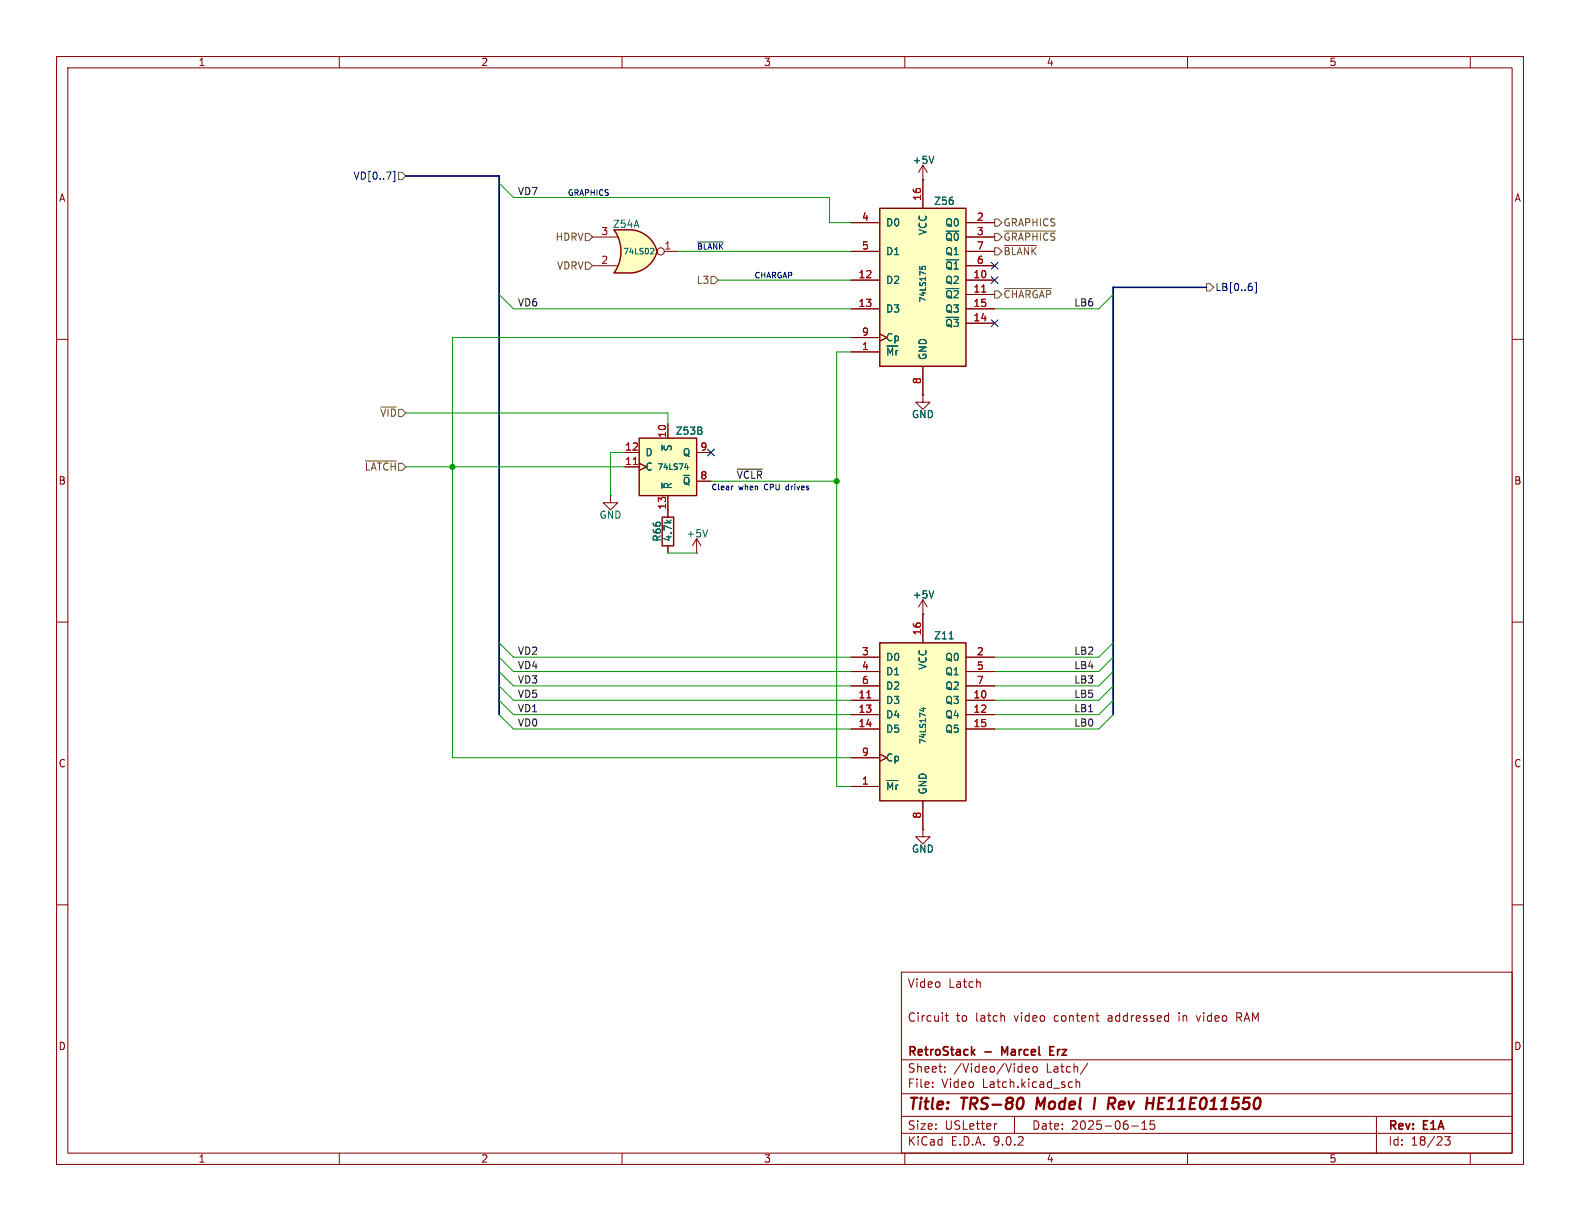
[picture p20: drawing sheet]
<svg xmlns="http://www.w3.org/2000/svg" width="279mm" height="216mm" viewBox="0 0 279 216" stroke-linecap="round" stroke-linejoin="round" font-family="sans-serif">
<defs><g id="words">
<g font-size="2.8" fill="#840000">
<text x="160.4" y="196.8">Title:</text>
<text x="170.1" y="196.8">TRS-80</text>
<text x="184.1" y="196.8">Model</text>
<text x="195.1" y="196.8">I</text>
<text x="198.4" y="196.8">Rev</text>
<text x="205.9" y="196.8">HE11E011550</text>
</g>
<g font-size="2.1" fill="#840000">
<text x="160.4" y="174.9">Video</text>
<text x="167.7" y="174.9">Latch</text>
<text x="160.4" y="180.9">Circuit</text>
<text x="169.1" y="180.9">to</text>
<text x="172.6" y="180.9">latch</text>
<text x="179.5" y="180.9">video</text>
<text x="186.7" y="180.9">content</text>
<text x="196.3" y="180.9">addressed</text>
<text x="209" y="180.9">in</text>
<text x="212.4" y="180.9">video</text>
<text x="219.5" y="180.9">RAM</text>
<text x="160.4" y="189.9">Sheet:</text>
<text x="160.4" y="187.1">RetroStack</text>
<text x="168.6" y="189.9">/Video/Video</text>
<text x="174.2" y="187.1">-</text>
<text x="177.8" y="187.1">Marcel</text>
<text x="185.1" y="189.9">Latch/</text>
<text x="186.9" y="187.1">Erz</text>
<text x="160.4" y="192.6">File:</text>
<text x="166.5" y="192.6">Video</text>
<text x="173.8" y="192.6">Latch.kicad_sch</text>
<text x="160.4" y="202.8">KiCad</text>
<text x="160.4" y="200">Size:</text>
<text x="167.1" y="200">USLetter</text>
<text x="168.1" y="202.8">E.D.A.</text>
<text x="175.7" y="202.8">9.0.2</text>
<text x="182.4" y="200">Date:</text>
<text x="189.4" y="200">2025-06-15</text>
<text x="245.4" y="200.2">Rev:</text>
<text x="245.4" y="202.8">Id:</text>
<text x="249.5" y="202.8">18/23</text>
<text x="251.8" y="200.2">E1A</text>
</g>
<g font-size="1.8" fill="#840000">
<text x="35" y="11.9">1</text>
<text x="85" y="11.9">2</text>
<text x="135" y="11.9">3</text>
<text x="185" y="11.9">4</text>
<text x="235" y="11.9">5</text>
<text x="10.3" y="35.9">A</text>
<text x="267.7" y="35.9">A</text>
<text x="10.3" y="85.9">B</text>
<text x="267.7" y="85.9">B</text>
<text x="10.3" y="135.9">C</text>
<text x="267.7" y="135.9">C</text>
<text x="10.3" y="185.9">D</text>
<text x="267.7" y="185.9">D</text>
<text x="35" y="205.8">1</text>
<text x="85" y="205.8">2</text>
<text x="135" y="205.8">3</text>
<text x="185" y="205.8">4</text>
<text x="235" y="205.8">5</text>
</g>
<g font-size="1.8" fill="#006464">
<text x="161.3" y="29.2">+5V</text>
<text x="108.3" y="40.5">Z54A</text>
<text x="156.6" y="40.2">D0</text>
<text x="164.1" y="41.7" transform="rotate(-90 164.1 41.7)">VCC</text>
<text x="165.1" y="36.4">Z56</text>
<text x="167.1" y="40.2">Q0</text>
<text x="156.6" y="45.3">D1</text>
<text x="167.1" y="42.8">~{Q0}</text>
<text x="167.1" y="45.3">Q1</text>
<text x="167.1" y="47.9">~{Q1}</text>
<text x="156.6" y="50.4">D2</text>
<text x="167.1" y="50.4">Q2</text>
<text x="167.1" y="52.9">~{Q2}</text>
<text x="156.6" y="55.5">D3</text>
<text x="167.1" y="55.5">Q3</text>
<text x="167.1" y="58">~{Q3}</text>
<text x="156.6" y="60.6">Cp</text>
<text x="156.6" y="63.1">~{Mr}</text>
<text x="164.1" y="63.8" transform="rotate(-90 164.1 63.8)">GND</text>
<text x="119.4" y="77.1">Z53B</text>
<text x="161.2" y="74.1">GND</text>
<text x="114" y="80.9">D</text>
<text x="114" y="83.4">C</text>
<text x="119" y="79.9" transform="rotate(-90 119 79.9)">~{S}</text>
<text x="120.6" y="80.9">Q</text>
<text x="119" y="86.6" transform="rotate(-90 119 86.6)">~{R}</text>
<text x="120.6" y="86">~{Q}</text>
<text x="105.9" y="91.9">GND</text>
<text x="117.1" y="95.9" transform="rotate(-90 117.1 95.9)">R66</text>
<text x="119" y="95.9" transform="rotate(-90 119 95.9)">4.7k</text>
<text x="121.3" y="95.2">+5V</text>
<text x="161.3" y="106">+5V</text>
<text x="165.1" y="113.3">Z11</text>
<text x="156.6" y="117.1">D0</text>
<text x="156.6" y="119.6">D1</text>
<text x="164.1" y="118.5" transform="rotate(-90 164.1 118.5)">VCC</text>
<text x="167.1" y="117.1">Q0</text>
<text x="167.1" y="119.6">Q1</text>
<text x="156.6" y="122.1">D2</text>
<text x="156.6" y="124.7">D3</text>
<text x="167.1" y="122.1">Q2</text>
<text x="167.1" y="124.7">Q3</text>
<text x="156.6" y="127.2">D4</text>
<text x="156.6" y="129.8">D5</text>
<text x="167.1" y="127.2">Q4</text>
<text x="167.1" y="129.8">Q5</text>
<text x="156.6" y="134.8">Cp</text>
<text x="156.6" y="139.9">~{Mr}</text>
<text x="164.1" y="140.6" transform="rotate(-90 164.1 140.6)">GND</text>
<text x="161.2" y="151">GND</text>
</g>
<g font-size="1.8" fill="#000084">
<text x="62.4" y="32">VD[0..7]</text>
<text x="214.8" y="51.7">LB[0..6]</text>
</g>
<g font-size="1.8" fill="#0f0f0f">
<text x="91.5" y="34.6">VD7</text>
<text x="91.5" y="54.3">VD6</text>
<text x="189.9" y="54.3">LB6</text>
<text x="130.2" y="84.7">~{VCLR}</text>
<text x="91.5" y="118.4">VD4</text>
<text x="91.5" y="115.9">VD2</text>
<text x="189.9" y="115.9">LB2</text>
<text x="189.9" y="118.4">LB4</text>
<text x="91.5" y="120.9">VD3</text>
<text x="91.5" y="123.5">VD5</text>
<text x="189.9" y="123.5">LB5</text>
<text x="189.9" y="120.9">LB3</text>
<text x="91.5" y="128.6">VD0</text>
<text x="91.5" y="126">VD1</text>
<text x="189.9" y="126">LB1</text>
<text x="189.9" y="128.6">LB0</text>
</g>
<g font-size="1.8" fill="#a90000">
<text x="162.9" y="35.6" transform="rotate(-90 162.9 35.6)">16</text>
<text x="106.2" y="41.7">3</text>
<text x="152.3" y="39.1">4</text>
<text x="172.6" y="39.1">2</text>
<text x="172.6" y="41.7">3</text>
<text x="106.2" y="46.7">2</text>
<text x="117.4" y="44.2">1</text>
<text x="152.3" y="44.2">5</text>
<text x="172.6" y="44.2">7</text>
<text x="172.6" y="46.7">6</text>
<text x="151.7" y="49.3">12</text>
<text x="172" y="49.3">10</text>
<text x="172" y="51.8">11</text>
<text x="151.7" y="54.4">13</text>
<text x="152.3" y="59.4">9</text>
<text x="172" y="54.4">15</text>
<text x="172" y="56.9">14</text>
<text x="152.3" y="62">1</text>
<text x="162.9" y="68" transform="rotate(-90 162.9 68)">8</text>
<text x="117.9" y="77.5" transform="rotate(-90 117.9 77.5)">10</text>
<text x="110.4" y="79.8">12</text>
<text x="110.4" y="82.3">11</text>
<text x="123.8" y="79.8">9</text>
<text x="123.8" y="84.8">8</text>
<text x="117.9" y="90.2" transform="rotate(-90 117.9 90.2)">13</text>
<text x="162.9" y="112.4" transform="rotate(-90 162.9 112.4)">16</text>
<text x="152.3" y="116">3</text>
<text x="152.3" y="118.5">4</text>
<text x="172.6" y="116">2</text>
<text x="172.6" y="118.5">5</text>
<text x="151.7" y="123.6">11</text>
<text x="152.3" y="121">6</text>
<text x="172" y="123.6">10</text>
<text x="172.6" y="121">7</text>
<text x="151.7" y="126.1">13</text>
<text x="151.7" y="128.7">14</text>
<text x="172" y="126.1">12</text>
<text x="172" y="128.7">15</text>
<text x="152.3" y="133.7">9</text>
<text x="152.3" y="138.8">1</text>
<text x="162.9" y="144.9" transform="rotate(-90 162.9 144.9)">8</text>
</g>
<g font-size="1.8" fill="#725600">
<text x="177.4" y="40.2">GRAPHICS</text>
<text x="98.2" y="42.8">HDRV</text>
<text x="98.4" y="47.9">VDRV</text>
<text x="177.4" y="42.8">~{GRAPHICS}</text>
<text x="177.4" y="45.3">~{BLANK}</text>
<text x="123.1" y="50.4">L3</text>
<text x="177.4" y="52.9">~{CHARGAP}</text>
<text x="67.1" y="73.9">~{VID}</text>
<text x="64.4" y="83.4">~{LATCH}</text>
</g>
<g font-size="1.4" fill="#0000c2">
<text x="100.3" y="34.7">GRAPHICS</text>
<text x="123.2" y="44.2">~{BLANK}</text>
<text x="133.3" y="49.3">CHARGAP</text>
<text x="125.7" y="86.7">Clear</text>
<text x="130.7" y="86.7">when</text>
<text x="135.4" y="86.7">CPU</text>
<text x="139.5" y="86.7">drives</text>
</g>
<g font-size="1.4" fill="#006464">
<text x="110.1" y="45.2">74LS02</text>
<text x="163.9" y="53.6" transform="rotate(-90 163.9 53.6)">74LS175</text>
<text x="116.2" y="83.3">74LS74</text>
<text x="163.9" y="131.7" transform="rotate(-90 163.9 131.7)">74LS174</text>
</g>
</g></defs>
<g fill="none" stroke="#840000" stroke-width=".18">
<path d="M10 10h259.4v195.9h-259.4zM12 12h255.4v191.9h-255.4zM60 10v2M110 10v2M160 10v2M210 10v2M260 10v2M163.2 31.8h.1M163.2 29.2l-.8 1.3M163.2 29.2l.8 1.3M163.2 29.2v2.6M10 60h2"/>
<path d="M267.4 60h2M10 110h2M267.4 110h2M163.2 146.7v1.3h1.3l-1.3 1.2-1.3-1.2h1.3M163.2 146.7h.1M10 160h2M159.4 171.9h108v32h-108zM167.1 179.6h.6M167.4 179.1v1.3l.3 .2M177.6 179.7v.9M193.8 179.6h.6M211.6 179.6l.3 1"/>
<path d="M218.7 179.9h.6M219.3 179.1h-.6v1.5M267.4 160h2M159.4 197.4h108M159.4 193.4h108M159.4 187.4h108M164.9 192.1v.2M164.9 191.4v.1M167.1 189.4v.2M167.1 188.7v.1M176.3 198.7l-.3 .1M179.4 197.4v3"/>
<path d="M181.4 189.1l.7-.2-.1-.2-.4-.1-.2 .2v.7h.6M182.8 188.7l.3-.1 .3 .3v.4l-.3 .3-.3-.1-.2-.2v-.4zM189.2 191.3l.4 .1M189.6 192.2l-.4 .1M190.3 191.4l.2-.1 .4 .1v.9M190.3 190.8v1.5M192.4 188l-1.3 1.9M194.1 180.5l.3 .1M200.1 199.1h1.2M201.9 199.7h.9M201.9 198.6l.5-.4v1.5M204.1 198.2h-.7v.7l.2-.1h.5l.1 .2-.1 .5-.2 .2-.5-.2"/>
<path d="M243.4 197.4v6.5M60 203.9v2M110 203.9v2M159.4 200.4h108M160 203.9v2M210 203.9v2M255.5 201h.9l-.5 .6 .5 .1v.6l-.3 .2h-.4l-.2-.2M260 203.9v2"/>
</g>
<path d="M180.8 194.2a1.31 1.31 0 0 1 0 1.5M183.5 194.1l-.3 2M193.7 194.1l-.3 2M197.1 194.2a.53 .53 0 0 1 0 .8M204.9 195.1h.6M205.9 194.1h-.9l-.3 2h1" fill="none" stroke="#840000" stroke-width=".4"/>
<path d="M172 186l.4 .6M172.4 185.6l-.6 .5M177.7 186.1l-.5-1v1.5M185.7 185.8h.5M186.4 185.1h-.7v1.5h.7" fill="none" stroke="#840000" stroke-width=".3"/>
<path d="M165.1 27.6l-.4 1.3" fill="none" stroke="#006464" stroke-width=".18"/>
<path d="M108.6 48.3h3.2M108.6 40.6h3.2" fill="none" stroke="#ffffc2" stroke-width=".18"/>
<g fill="#ffffc2" stroke="#ffffc2" stroke-width=".18">
<path d="M111.8 40.6a5.2 5.2 0 0 1 4.4 3.9l-5 1.3z"/>
<path d="M111.2 43.2l5 1.2a5.1 5.1 0 0 1-4.4 3.9z"/>
</g>
<path d="M108.6 40.6h3.2v7.7h-3.2a6.6 6.6 0 0 0 0-7.7z" fill="#ffffc2"/>
<path d="M111.8 40.6h-3.2a6.6 6.6 0 0 1 0 7.7h3.2M111.8 40.6a5.2 5.2 0 0 1 4.4 3.9 5.1 5.1 0 0 1-4.4 3.8" fill="none" stroke="#840000" stroke-width=".25"/>
<g fill="none" stroke="#840000" stroke-width=".18">
<path d="M104.8 47h4.3M104.8 41.9h4.3M117.5 44.5h2.5"/>
<circle cx="116.8" cy="44.4" r=".63"/>
</g>
<path d="M115.2 43.9l.3 .1 .1 .2-.6 .7h.6" fill="none" stroke="#006464" stroke-width=".18"/>
<path d="M155.6 113.7h15.2v27.9h-15.2z" fill="#ffffc2"/>
<path d="M155.6 113.7h15.2v27.9h-15.2z" fill="none" stroke="#840000" stroke-width=".25"/>
<g fill="none" stroke="#840000" stroke-width=".18">
<path d="M150.5 116.2h5.1M150.5 118.7h5.1M163.2 108.6v5.1M170.8 116.2h5.1M170.8 118.7h5.1M150.5 121.3h5.1M150.5 123.8h5.1M150.5 126.4h5.1M150.5 128.9h5.1M150.5 134h5.1M150.5 139.1h5.1M155.6 133.4l1.2 .6-1.2 .6"/>
<path d="M170.8 121.3h5.1M170.8 123.8h5.1M170.8 126.4h5.1M170.8 128.9h5.1M163.2 141.6v5.1"/>
</g>
<path d="M153.3 123.4h.7" fill="none" stroke="#a90000" stroke-width=".18"/>
<path d="M167.9 113h.7M156.8 138h2M163 125.3h.6M163.3 125.2v.6l-.7-.3" fill="none" stroke="#006464" stroke-width=".18"/>
<path d="M113 77.5h10.2v10.1h-10.2z" fill="#ffffc2"/>
<path d="M113 77.5h10.2v10.1h-10.2zM117.1 91.4h2v5.1h-2z" fill="none" stroke="#840000" stroke-width=".25"/>
<g fill="none" stroke="#840000" stroke-width=".18">
<path d="M118.1 74.9v2.6M163.2 69.9v1.2h1.3l-1.3 1.3-1.3-1.3h1.3M163.2 69.9h.1M107.9 87.6v1.3h1.3l-1.3 1.3-1.2-1.3h1.2M107.9 87.6h.1M110.5 80h2.5M110.5 82.6h2.5M113 81.9l1.3 .7-1.3 .6M118.1 87.6v3.8M118.1 96.5v1.3M123.2 97.8h.1M123.2 80h2.5"/>
<path d="M123.2 85.1h2.5M123.2 95.3l-.8 1.2M123.2 95.3l.8 1.2M123.2 95.3v2.5M163.2 108.6h.1M163.2 106l-.8 1.3M163.2 106l.8 1.3M163.2 106v2.6"/>
</g>
<path d="M112 82.1h.7" fill="none" stroke="#a90000" stroke-width=".18"/>
<path d="M117.1 85.4v1M121.1 82.7h.6M121.6 82.3v.7M125.1 93.7l-.4 1.2M165.1 104.5l-.4 1.2" fill="none" stroke="#006464" stroke-width=".18"/>
<path d="M155.6 36.8h15.2v28h-15.2z" fill="#ffffc2"/>
<path d="M155.6 36.8h15.2v28h-15.2z" fill="none" stroke="#840000" stroke-width=".25"/>
<g fill="none" stroke="#840000" stroke-width=".18">
<path d="M150.5 39.4h5.1M163.2 31.8h.1M163.2 31.8v5M170.8 39.4h5.1M150.5 44.5h5.1M150.5 49.5h5.1M150.5 54.6h5.1M150.5 59.7h5.1M155.6 59.1l1.2 .6-1.2 .6M170.8 44.5h5.1M170.8 49.5h5.1M170.8 54.6h5.1"/>
<path d="M170.8 41.9h5.1M170.8 47h5.1M170.8 52.1h5.1M170.8 57.2h5.1M118.1 74.9v2.6M150.5 62.2h5.1M163.2 69.9h.1M163.2 64.8v5.1M110.5 80h2.5M110.5 82.6h2.5M113 81.9l1.3 .7-1.3 .6M118.1 87.6v3.8"/>
<path d="M118.1 96.5v1.3M123.2 80h2.5M123.2 85.1h2.5M150.5 116.2h5.1M150.5 118.7h5.1M163.2 108.6h.1M163.2 108.6v5.1M170.8 116.2h5.1M170.8 118.7h5.1M150.5 121.3h5.1M150.5 123.8h5.1M150.5 126.4h5.1"/>
<path d="M150.5 128.9h5.1M150.5 134h5.1M150.5 139.1h5.1M155.6 133.4l1.2 .6-1.2 .6M170.8 121.3h5.1M170.8 123.8h5.1M170.8 126.4h5.1M170.8 128.9h5.1M163.2 146.7h.1M163.2 141.6v5.1"/>
</g>
<path d="M173.6 51.7h.7M112 82.1h.7M153.3 123.4h.7" fill="none" stroke="#a90000" stroke-width=".18"/>
<path d="M165.1 27.6l-.4 1.3M162.6 47.1v.5M163.1 47.6l-.1-.3 .2-.2 .4 .1v.4M117.1 85.4v1M121.1 82.7h.6M121.6 82.3v.7M165.1 104.5l-.4 1.2M167.9 113h.7M156.8 138h2M163 125.3h.6M163.3 125.2v.6l-.7-.3" fill="none" stroke="#006464" stroke-width=".18"/>
<g fill="none" stroke="#725600" stroke-width=".18">
<path d="M70.5 30.5h.6l.7 .6-.7 .7h-.6zM175.9 38.7h.6l.7 .7-.7 .6h-.6zM103.5 46.4h.6l.7 .6-.7 .6h-.6zM103.5 41.3h.6l.7 .6-.7 .6h-.6zM125.7 48.9h.7l.6 .6-.6 .7h-.7zM175.9 51.4h.6l.7 .7-.7 .6h-.6zM175.9 41.3h.6l.7 .6-.7 .6h-.6zM175.9 43.8h.6l.7 .7-.7 .6h-.6zM177.6 51h8.3M177.6 40.9h9M177.6 43.4h5.7M213.4 50.2h.6l.6 .6-.6 .6h-.6z"/>
<path d="M67.4 72h2.7M64.6 81.5h5.5"/>
</g>
<path d="M69.5 30.3h.3v1.8h-.3M175.3 56.5l1.2 1.3M175.3 46.4l1.2 1.2M175.3 48.9l1.2 1.2M176.5 56.5l-1.2 1.3M176.5 46.4l-1.2 1.2M176.5 48.9l-1.2 1.2M221.4 50.7v.6M221.9 50h.3v1.8h-.3M125.1 79.4l1.2 1.2M126.3 79.4l-1.2 1.2" fill="none" stroke="#000084" stroke-width=".18"/>
<path d="M130.4 83h4.4" fill="none" stroke="#0f0f0f" stroke-width=".18"/>
<path d="M71.8 31.1h16.5v95.3M213.4 50.8h-16.6v75.6" fill="none" stroke="#000084" stroke-width=".3"/>
<g fill="none" stroke="#009600" stroke-width=".18">
<path d="M88.3 32.4l2.5 2.5h55.9v4.5h3.8M88.3 52.1l2.5 2.5h59.7M120 44.5h30.5M127 49.5h23.5M150.5 59.7h-70.5v74.3h70.5M196.8 52.1l-2.5 2.5h-18.4M71.8 73h46.3v1.9M150.5 62.2h-2.5v76.9h2.5M71.8 82.6h38.7M110.5 80h-2.6v7.6M118.1 97.8h5.1M125.7 85.1h22.3"/>
<path d="M88.3 116.2l2.5 2.5h59.7M88.3 118.7l2.5 2.6h59.7M88.3 113.7l2.5 2.5h59.7M196.8 116.2l-2.5 2.5h-18.4M196.8 118.7l-2.5 2.6h-18.4M196.8 113.7l-2.5 2.5h-18.4M88.3 126.4l2.5 2.5h59.7M88.3 123.8l2.5 2.6h59.7M88.3 121.3l2.5 2.5h59.7M196.8 126.4l-2.5 2.5h-18.4M196.8 123.8l-2.5 2.6h-18.4M196.8 121.3l-2.5 2.5h-18.4"/>
</g>
<path d="M123.4 42.8h4.5M129.6 85.9l-.2 .1M139 86v.5" fill="none" stroke="#0000c2" stroke-width=".18"/>
<g fill="#009600" stroke="#009600" stroke-width=".18">
<circle cx="148" cy="85.1" r=".46"/>
<circle cx="80" cy="82.6" r=".46"/>
</g>
<use href="#words"/>
</svg>
